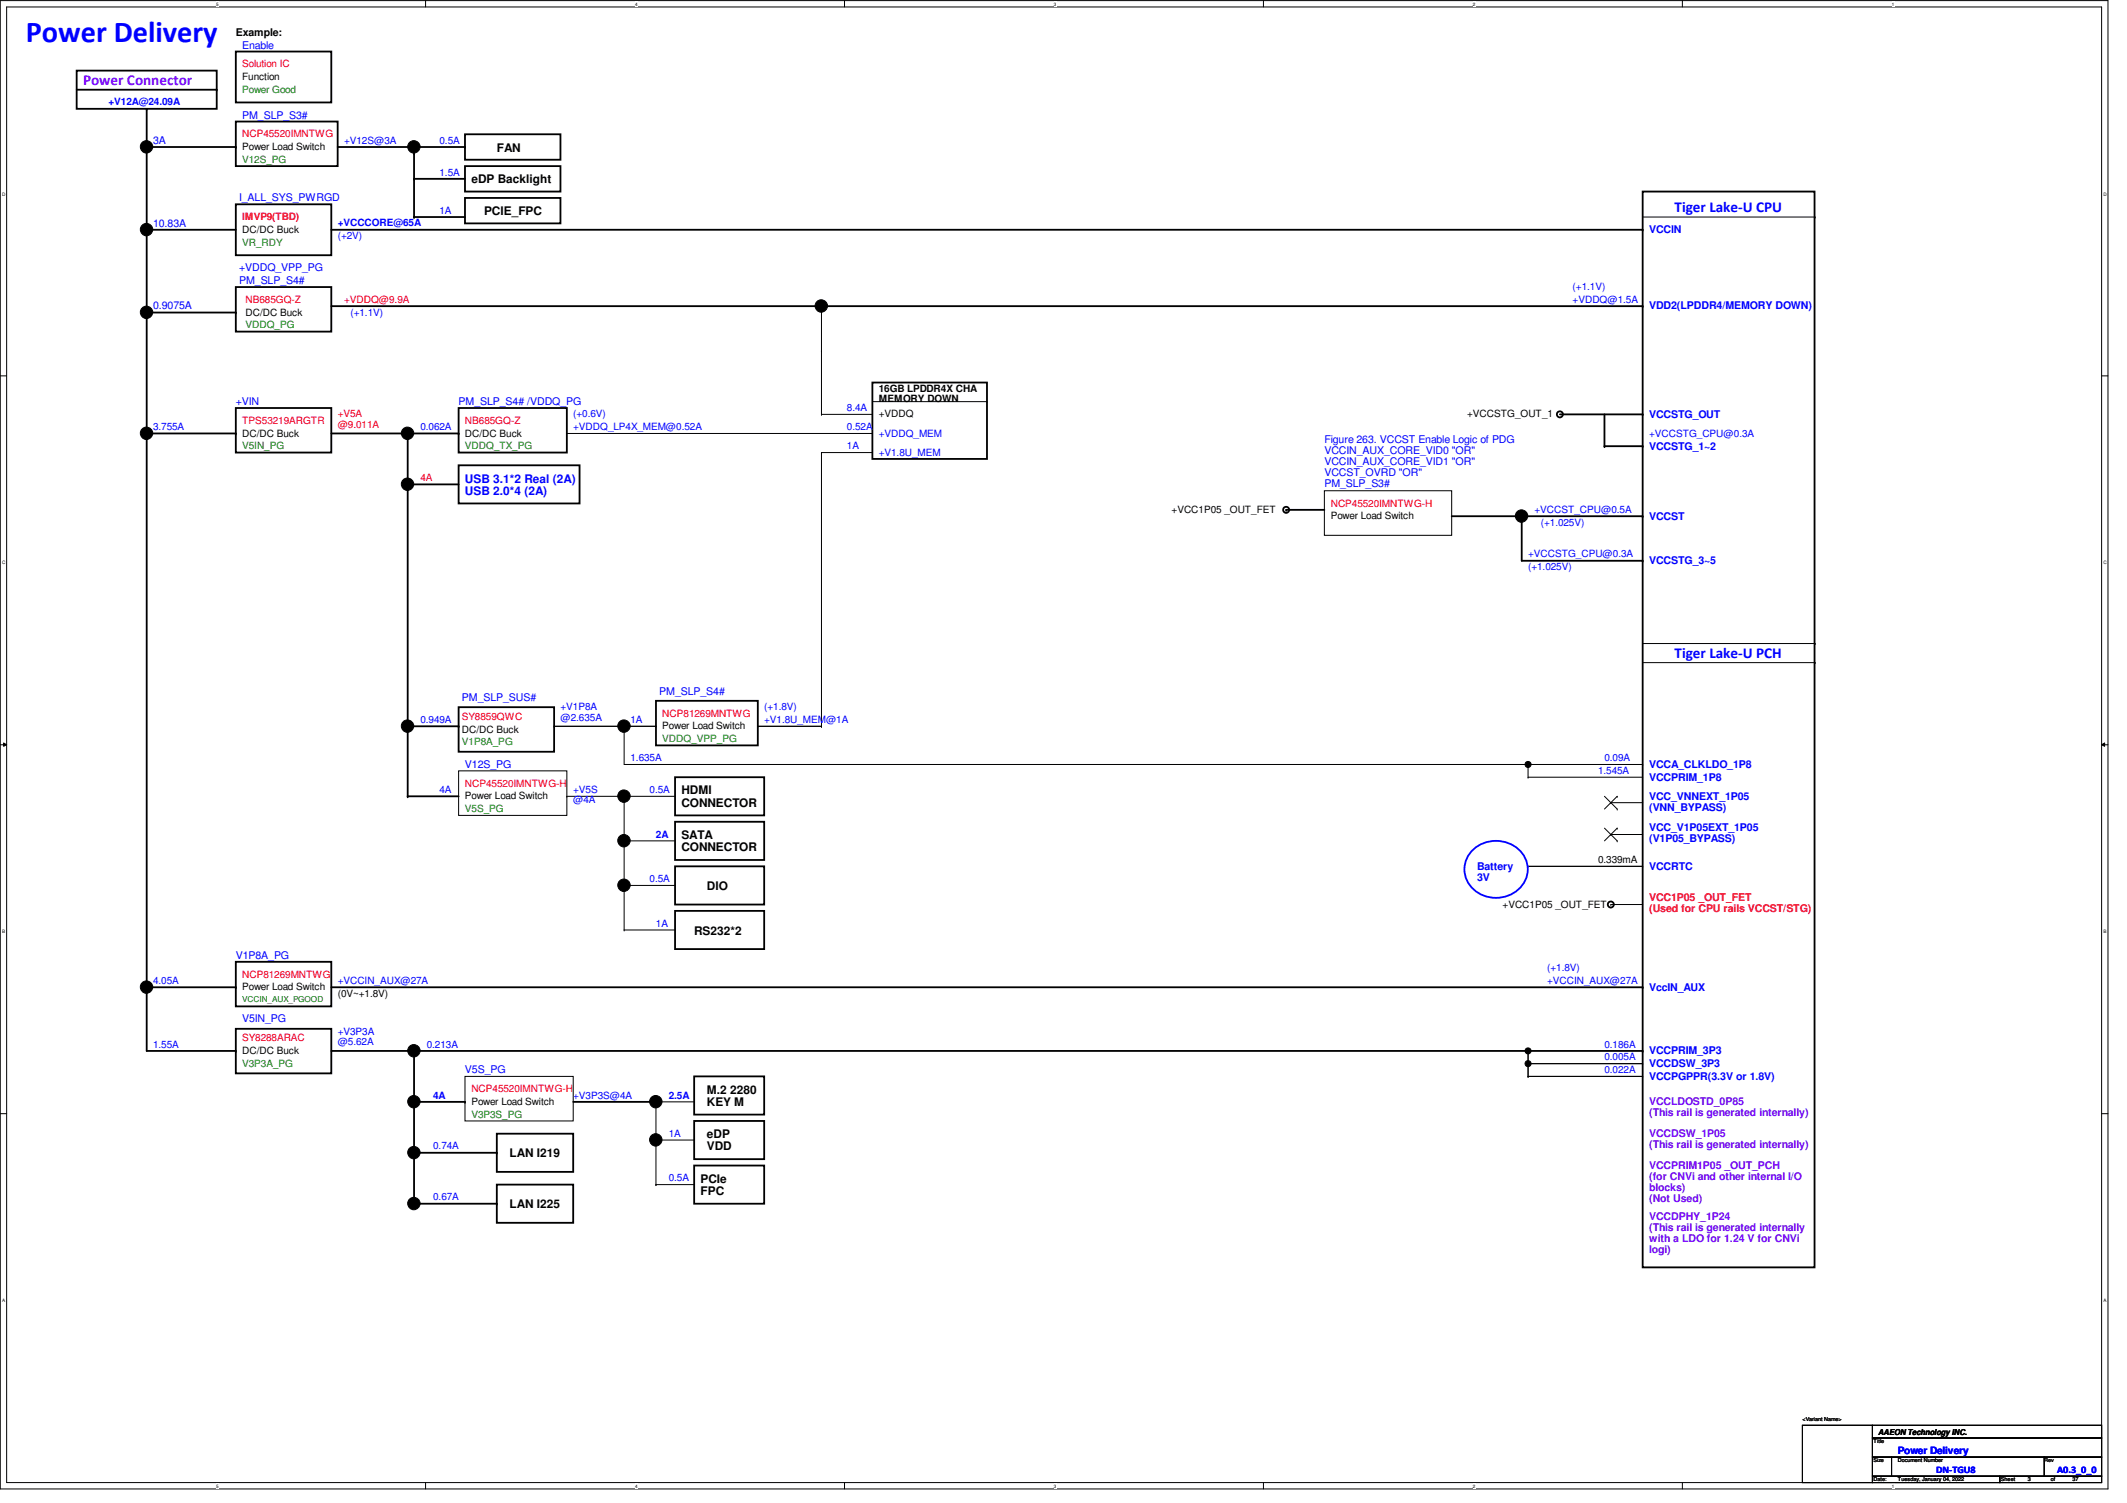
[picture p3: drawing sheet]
<svg xmlns="http://www.w3.org/2000/svg" width="297mm" height="210mm" viewBox="0 0 297 210" stroke-linecap="round" stroke-linejoin="round" font-family="sans-serif">
<defs><g id="words">
<text font-size="4.2" fill="#00f" x="3.6" y="5.9">Power Delivery</text>
<text font-size="2.1" fill="#8000ff" x="11.6" y="11.9">Power Connector</text>
<g font-size="2.1" fill="#00f">
<text x="233.8" y="29.7">Tiger Lake-U CPU</text>
<text x="233.8" y="91.9">Tiger Lake-U PCH</text>
</g>
<g font-size="1.7">
<text x="69.4" y="21.2">FAN</text>
<text x="65.8" y="25.6">eDP Backlight</text>
<text x="67.6" y="30.1">PCIE_FPC</text>
<text x="95.2" y="111">HDMI</text>
<text x="95.2" y="112.6">CONNECTOR</text>
<text x="95.2" y="117.2">SATA</text>
<text x="95.2" y="118.9">CONNECTOR</text>
<text x="98.7" y="124.3">DIO</text>
<text x="96.9" y="130.5">RS232*2</text>
<text x="98.7" y="152.7">M.2 2280</text>
<text x="98.7" y="154.4">KEY M</text>
<text x="71.2" y="161.6">LAN I219</text>
<text x="98.7" y="159">eDP</text>
<text x="98.7" y="160.7">VDD</text>
<text x="97.8" y="165.2">PCIe</text>
<text x="97.8" y="166.9">FPC</text>
<text x="71.2" y="168.7">LAN I225</text>
</g>
<g font-size="1.7" fill="#00f">
<text x="64.9" y="67.4">USB 3.1*2 Real (2A)</text>
<text x="64.9" y="69.1">USB 2.0*4 (2A)</text>
</g>
<text font-size="1.5" x="32.9" y="5">Example:</text>
<g font-size="1.5" fill="#00f">
<text x="33.8" y="6.8">Enable</text>
<text x="33.8" y="16.6">PM_SLP_S3#</text>
<text x="21.4" y="20.1">3A</text>
<text x="33.4" y="28.1">I_ALL_SYS_PWRGD</text>
<text x="21.4" y="31.7">10.83A</text>
<text x="230.3" y="32.6">VCCIN</text>
<text x="33.4" y="39.7">PM_SLP_S4#</text>
<text x="33.4" y="37.9">+VDDQ_VPP_PG</text>
<text x="21.4" y="43.2">0.9075A</text>
<text x="230.3" y="43.2">VDD2(LPDDR4/MEMORY DOWN)</text>
<text x="32.9" y="56.6">+VIN</text>
<text x="64" y="56.6">PM_SLP_S4# /VDDQ_PG</text>
<text x="230.3" y="58.3">VCCSTG_OUT</text>
<text x="185" y="61.9">Figure 263. VCCST Enable Logic of PDG</text>
<text x="185" y="63.4">VCCIN_AUX_CORE_VID0 &quot;OR&quot;</text>
<text x="185" y="64.9">VCCIN_AUX_CORE_VID1 &quot;OR&quot;</text>
<text x="230.3" y="62.8">VCCSTG_1~2</text>
<text x="185" y="66.5">VCCST_OVRD &quot;OR&quot;</text>
<text x="185" y="68">PM_SLP_S3#</text>
<text x="230.3" y="72.6">VCCST</text>
<text x="230.3" y="78.8">VCCSTG_3~5</text>
<text x="64.5" y="97.9">PM_SLP_SUS#</text>
<text x="92.1" y="97">PM_SLP_S4#</text>
<text x="64.9" y="107.2">V12S_PG</text>
<text x="230.3" y="107.2">VCCA_CLKLDO_1P8</text>
<text x="230.3" y="109">VCCPRIM_1P8</text>
<text x="230.3" y="111.7">VCC_VNNEXT_1P05</text>
<text x="230.3" y="113.2">(VNN_BYPASS)</text>
<text x="230.3" y="116.1">VCC_V1P05EXT_1P05</text>
<text x="230.3" y="117.6">(V1P05_BYPASS)</text>
<text x="206.3" y="121.5">Battery</text>
<text x="206.3" y="123">3V</text>
<text x="230.3" y="121.5">VCCRTC</text>
<text x="32.9" y="133.9">V1P8A_PG</text>
<text x="33.8" y="142.8">V5IN_PG</text>
<text x="230.3" y="138.3">VccIN_AUX</text>
<text x="64.9" y="149.9">V5S_PG</text>
<text x="230.3" y="147.2">VCCPRIM_3P3</text>
<text x="230.3" y="149">VCCDSW_3P3</text>
<text x="230.3" y="150.8">VCCPGPPR(3.3V or 1.8V)</text>
</g>
<g font-size="1.5" fill="#f00">
<text x="230.3" y="125.9">VCC1P05 _OUT_FET</text>
<text x="230.3" y="127.4">(Used for CPU rails VCCST/STG)</text>
</g>
<g font-size="1.5" fill="#8000ff">
<text x="230.3" y="154.3">VCCLDOSTD_0P85</text>
<text x="230.3" y="155.9">(This rail is generated internally)</text>
<text x="230.3" y="158.8">VCCDSW_1P05</text>
<text x="230.3" y="160.3">(This rail is generated internally)</text>
<text x="230.3" y="163.2">VCCPRIM1P05 _OUT_PCH</text>
<text x="230.3" y="164.8">(for CNVi and other internal I/O</text>
<text x="230.3" y="166.3">blocks)</text>
<text x="230.3" y="167.8">(Not Used)</text>
<text x="230.3" y="170.3">VCCDPHY_1P24</text>
<text x="230.3" y="171.9">(This rail is generated internally</text>
<text x="230.3" y="173.4">with a LDO for 1.24 V for CNVi</text>
<text x="230.3" y="174.9">logi)</text>
</g>
<g font-size="1.4">
<text x="33.8" y="11.2">Function</text>
<text x="33.8" y="21">Power Load Switch</text>
<text x="33.8" y="32.5">DC/DC Buck</text>
<text x="34.3" y="44.1">DC/DC Buck</text>
<text x="122.7" y="58.3">+VDDQ</text>
<text x="122.7" y="54.7">16GB LPDDR4X CHA</text>
<text x="122.7" y="56.2">MEMORY DOWN</text>
<text x="204.9" y="58.3">+VCCSTG_OUT_1</text>
<text x="33.8" y="61">DC/DC Buck</text>
<text x="64.9" y="61">DC/DC Buck</text>
<text x="163.6" y="71.6">+VCC1P05 _OUT_FET</text>
<text x="185.8" y="72.5">Power Load Switch</text>
<text x="92.5" y="101.9">Power Load Switch</text>
<text x="64.5" y="102.3">DC/DC Buck</text>
<text x="64.9" y="111.6">Power Load Switch</text>
<text x="223.2" y="120.5">0.339mA</text>
<text x="209.8" y="126.7">+VCC1P05 _OUT_FET</text>
<text x="33.8" y="138.3">Power Load Switch</text>
<text x="47.2" y="139.2">(0V~+1.8V)</text>
<text x="33.8" y="147.2">DC/DC Buck</text>
<text x="65.8" y="154.3">Power Load Switch</text>
</g>
<g font-size="1.4" fill="#f00">
<text x="33.8" y="9.4">Solution IC</text>
<text x="33.8" y="19.2">NCP45520IMNTWG</text>
<text x="33.8" y="30.7">IMVP9(TBD)</text>
<text x="34.3" y="42.3">NB685GQ-Z</text>
<text x="48" y="42.3">+VDDQ@9.9A</text>
<text x="33.8" y="59.2">TPS53219ARGTR</text>
<text x="47.2" y="58.3">+V5A</text>
<text x="47.2" y="59.7">@9.011A</text>
<text x="64.9" y="59.2">NB685GQ-Z</text>
<text x="58.7" y="67.2">4A</text>
<text x="185.8" y="70.7">NCP45520IMNTWG-H</text>
<text x="64.5" y="100.5">SY8859QWC</text>
<text x="92.5" y="100.1">NCP81269MNTWG</text>
<text x="64.9" y="109.9">NCP45520IMNTWG-H</text>
<text x="33.8" y="136.5">NCP81269MNTWG</text>
<text x="33.8" y="145.4">SY8288ARAC</text>
<text x="65.8" y="152.5">NCP45520IMNTWG-H</text>
</g>
<g font-size="1.4" fill="#00f">
<text x="15.2" y="14.7">+V12A@24.09A</text>
<text x="48" y="20.1">+V12S@3A</text>
<text x="61.4" y="20.1">0.5A</text>
<text x="61.4" y="24.5">1.5A</text>
<text x="61.4" y="29.8">1A</text>
<text x="47.2" y="31.6">+VCCCORE@65A</text>
<text x="47.2" y="33.4">(+2V)</text>
<text x="219.6" y="40.5">(+1.1V)</text>
<text x="48.9" y="44.1">(+1.1V)</text>
<text x="219.6" y="42.3">+VDDQ@1.5A</text>
<text x="80" y="58.3">(+0.6V)</text>
<text x="118.3" y="57.4">8.4A</text>
<text x="21.4" y="60.1">3.755A</text>
<text x="58.7" y="60.1">0.062A</text>
<text x="80" y="60.1">+VDDQ_LP4X_MEM@0.52A</text>
<text x="118.3" y="60.1">0.52A</text>
<text x="118.3" y="62.7">1A</text>
<text x="122.7" y="61">+VDDQ_MEM</text>
<text x="122.7" y="63.6">+V1.8U_MEM</text>
<text x="230.3" y="61">+VCCSTG_CPU@0.3A</text>
<text x="214.3" y="71.6">+VCCST_CPU@0.5A</text>
<text x="213.4" y="77.9">+VCCSTG_CPU@0.3A</text>
<text x="215.2" y="73.4">(+1.025V)</text>
<text x="213.4" y="79.6">(+1.025V)</text>
<text x="58.7" y="101">0.949A</text>
<text x="78.3" y="99.2">+V1P8A</text>
<text x="78.3" y="100.6">@2.635A</text>
<text x="88" y="101">1A</text>
<text x="106.7" y="99.2">(+1.8V)</text>
<text x="106.7" y="101">+V1.8U_MEM@1A</text>
<text x="88.1" y="106.3">1.635A</text>
<text x="224.1" y="106.3">0.09A</text>
<text x="61.4" y="110.7">4A</text>
<text x="80" y="110.7">+V5S</text>
<text x="80" y="112.2">@4A</text>
<text x="90.7" y="110.7">0.5A</text>
<text x="223.2" y="108.1">1.545A</text>
<text x="91.6" y="117">2A</text>
<text x="90.7" y="123.2">0.5A</text>
<text x="91.6" y="129.4">1A</text>
<text x="21.4" y="137.4">4.05A</text>
<text x="47.2" y="137.4">+VCCIN_AUX@27A</text>
<text x="216.1" y="137.4">+VCCIN_AUX@27A</text>
<text x="216.1" y="135.6">(+1.8V)</text>
<text x="21.4" y="146.3">1.55A</text>
<text x="47.2" y="144.5">+V3P3A</text>
<text x="47.2" y="146">@5.62A</text>
<text x="59.6" y="146.3">0.213A</text>
<text x="224.1" y="146.3">0.186A</text>
<text x="224.1" y="148.1">0.005A</text>
<text x="224.1" y="149.9">0.022A</text>
<text x="60.5" y="153.4">4A</text>
<text x="80" y="153.4">+V3P3S@4A</text>
<text x="93.4" y="153.4">2.5A</text>
<text x="60.5" y="160.5">0.74A</text>
<text x="93.4" y="158.7">1A</text>
<text x="60.5" y="167.6">0.67A</text>
<text x="93.4" y="165">0.5A</text>
<text x="265" y="203">Power Delivery</text>
<text x="270.4" y="205.7">DN-TGU8</text>
<text x="287.3" y="205.7">A0.3_0_0</text>
</g>
<g font-size="1.4" fill="#008000">
<text x="33.8" y="13">Power Good</text>
<text x="33.8" y="22.7">V12S_PG</text>
<text x="33.8" y="34.3">VR_RDY</text>
<text x="34.3" y="45.8">VDDQ_PG</text>
<text x="33.8" y="62.7">V5IN_PG</text>
<text x="64.9" y="62.7">VDDQ_TX_PG</text>
<text x="64.5" y="104.1">V1P8A_PG</text>
<text x="92.5" y="103.6">VDDQ_VPP_PG</text>
<text x="64.9" y="113.4">V5S_PG</text>
<text x="33.8" y="149">V3P3A_PG</text>
<text x="65.8" y="156.1">V3P3S_PG</text>
</g>
<text font-size="1.1" fill="#008000" x="33.8" y="139.9">VCCIN_AUX_PGOOD</text>
<text font-size="1.1" x="262.3" y="200.4">AAEON Technology INC.</text>
<g font-size=".8">
<text x="251.7" y="198.4">&lt;Variant Name&gt;</text>
<text x="261.7" y="201.5">Title</text>
<text x="261.7" y="204.2">Size</text>
<text x="261.7" y="206.9">Date:</text>
<text x="265" y="204.2">Document Number</text>
<text x="265" y="206.9">Tuesday, January 04, 2022</text>
<text x="279.4" y="206.9">Sheet</text>
<text x="283.2" y="206.9">3</text>
<text x="285.5" y="204.2">Rev</text>
<text x="286.4" y="206.9">of</text>
<text x="289.4" y="206.9">37</text>
</g>
<g font-size=".6">
<text x="30.2" y=".8">5</text>
<text x="88.7" y=".8">4</text>
<text x="147.2" y=".8">3</text>
<text x="205.7" y=".8">2</text>
<text x="264.2" y=".8">1</text>
<text x=".3" y="27.3">D</text>
<text x="293.7" y="27.3">D</text>
<text x=".3" y="78.8">C</text>
<text x="293.7" y="78.8">C</text>
<text x=".3" y="130.3">B</text>
<text x="293.7" y="130.3">B</text>
<text x=".3" y="181.9">A</text>
<text x="293.7" y="181.9">A</text>
<text x="30.2" y="207.8">5</text>
<text x="88.7" y="207.8">4</text>
<text x="147.2" y="207.8">3</text>
<text x="205.7" y="207.8">2</text>
<text x="264.2" y="207.8">1</text>
</g>
</g></defs>
<path d="M0 .1h294.4v207.8h-294.4zM.9 1h292.6v206.1h-292.6z" fill="none" stroke="#000" stroke-width=".14"/>
<g fill="#fff">
<path d="M30.2 .2h.3v.7h-.3z"/>
<path d="M30.2 207.2h.3v.7h-.3z"/>
</g>
<path d="M59.4 .1v.9M59.4 207.1v.8" fill="none" stroke="#000" stroke-width=".14"/>
<g fill="#fff">
<path d="M88.7 .2h.3v.7h-.3z"/>
<path d="M88.7 207.2h.3v.7h-.3z"/>
</g>
<path d="M117.9 .1v.9M117.9 207.1v.8" fill="none" stroke="#000" stroke-width=".14"/>
<g fill="#fff">
<path d="M147.2 .2h.3v.7h-.3z"/>
<path d="M147.2 207.2h.3v.7h-.3z"/>
</g>
<path d="M176.4 .1v.9M176.4 207.1v.8" fill="none" stroke="#000" stroke-width=".14"/>
<g fill="#fff">
<path d="M205.7 .2h.3v.7h-.3z"/>
<path d="M205.7 207.2h.3v.7h-.3z"/>
</g>
<path d="M234.9 .1v.9M234.9 207.1v.8" fill="none" stroke="#000" stroke-width=".14"/>
<g fill="#fff">
<path d="M264.2 .2h.3v.7h-.3z"/>
<path d="M264.2 207.2h.3v.7h-.3z"/>
<path d="M.3 26.7h.5v.7h-.5z"/>
<path d="M293.7 26.7h.5v.7h-.5z"/>
<path d="M.3 78.2h.5v.8h-.5z"/>
<path d="M293.7 78.2h.5v.8h-.5z"/>
</g>
<path d="M0 52.5h.9M293.5 52.5h.9" fill="none" stroke="#000" stroke-width=".14"/>
<g fill="#fff">
<path d="M.3 129.8h.4v.7h-.4z"/>
<path d="M293.7 129.8h.5v.7h-.5z"/>
</g>
<path d="M0 104h.9M.5 103.8l.4 .2-.4 .2zM293.5 104l.4-.2v.4zM293.5 104h.9" fill="none" stroke="#000" stroke-width=".14"/>
<path d="M.5 103.8l.4 .2-.4 .2zM293.5 104l.4-.2v.4z" fill="#000"/>
<g fill="#fff">
<path d="M.3 181.3h.4v.7h-.4z"/>
<path d="M293.7 181.3h.4v.7h-.4z"/>
</g>
<g fill="none" stroke="#000" stroke-width=".14">
<path d="M229.4 30.3h24.1M253.5 30.3h.1M114.7 42.8h.1M114.7 49h.1M114.7 57.9h.1M114.7 42.8v15.1M114.7 57.9h7.1M121.8 56.1h16M137.8 56.1h.1M79.2 60.5h42.6M114.7 63.2h.1M114.7 63.2v38.2"/>
<path d="M114.7 63.2h7.1M121.8 60.5h.1M185 68.5h17.7v6.3h-17.7zM229.4 92.5h24.1M229.4 89.9h24.1M253.5 92.5h.1M253.5 89.9h.1M64 107.7h15.2v6.2h-15.2zM77.4 101.4h.1M77.4 101.4h14.2M79.2 111.2h.1M79.2 111.2h15.1"/>
<path d="M87.2 101.4h.1M87.2 111.2h.1M87.2 117.4h.1M87.2 101.4v5.4h142.2M87.2 111.2v18.7M87.2 117.4h7.1M91.6 101.4h.1M105.8 101.4h.1M105.8 101.4h8.9M114.7 101.4h.1M213.4 108.5h.1M213.4 106.8h.1"/>
<path d="M213.4 108.5h16M213.4 106.8v1.7M224.1 111.2l1.7 1.8M224.1 115.7l1.7 1.7M225 112.1h.1M225 116.5h.1M225 112.1h4.4M225 116.5h4.4M225.8 113h.1M225.8 111.2h.1M225.8 117.4h.1M225.8 115.7h.1"/>
<path d="M225.8 111.2l-1.7 1.8M225.8 115.7l-1.7 1.7M229.4 106.8h.1M87.2 129.9h.1M87.2 123.7h.1M87.2 129.9h7.1M87.2 123.7h7.1M213.4 121h.1M213.4 121h16M225 126.3h.1M225 126.3h4.4M229.4 121h.1"/>
<path d="M0 155.5h.9M64.9 150.3h15.1v6.2h-15.1zM91.6 153.9h.1M91.6 159.2h.1M91.6 153.9h5.3M91.6 159.2h5.3M91.6 153.9v11.5M213.4 150.3h.1M213.4 148.5h.1M213.4 146.8h.1M213.4 150.3h16M213.4 148.5h16"/>
<path d="M213.4 146.8v3.5M229.4 150.3h.1M229.4 148.5h.1M293.5 155.5h.9M91.6 165.4h.1M91.6 165.4h5.3M251.7 199.1h9.8v8h-9.8zM261.5 199.1h32v1.7h-32zM261.5 200.8h32v2.7h-32zM261.5 203.5h2.7v2.7h-2.7zM261.5 206.2h17.8v.9h-17.8zM264.2 203.5h21.3v2.7h-21.3z"/>
<path d="M279.3 206.2h14.2v.9h-14.2zM285.5 203.5h8v2.7h-8z"/>
<circle cx="20.5" cy="20.5" r=".87"/>
<circle cx="20.5" cy="32.1" r=".87"/>
<circle cx="57.8" cy="20.5" r=".87"/>
<circle cx="20.5" cy="43.6" r=".87"/>
<circle cx="114.7" cy="42.7" r=".87"/>
<circle cx="20.5" cy="60.5" r=".87"/>
<circle cx="56.9" cy="60.5" r=".87"/>
<circle cx="56.9" cy="67.6" r=".87"/>
<circle cx="212.5" cy="72.1" r=".87"/>
<circle cx="56.9" cy="101.4" r=".87"/>
<circle cx="87.1" cy="111.2" r=".87"/>
<circle cx="87.1" cy="101.4" r=".87"/>
<circle cx="87.1" cy="117.4" r=".87"/>
<circle cx="213.4" cy="106.8" r=".43"/>
<circle cx="20.5" cy="137.9" r=".87"/>
<circle cx="87.1" cy="123.6" r=".87"/>
<circle cx="57.8" cy="153.9" r=".87"/>
<circle cx="57.8" cy="146.7" r=".87"/>
<circle cx="91.6" cy="159.2" r=".87"/>
<circle cx="91.6" cy="153.9" r=".87"/>
<circle cx="213.4" cy="146.8" r=".43"/>
<circle cx="213.4" cy="148.5" r=".43"/>
<circle cx="57.8" cy="161" r=".87"/>
<circle cx="57.8" cy="168.1" r=".87"/>
</g>
<g fill="none" stroke="#000" stroke-width=".25">
<path d="M10.7 9.9h19.6v5.3h-19.6zM10.7 12.5h19.6M20.5 15.2h.1M20.5 15.2v131.6h12.4M30.3 12.5h.1M32.9 17h14.3v6.2h-14.3zM32.9 7.2h13.4v7.1h-13.4zM64.9 18.8h13.4v3.5h-13.4zM20.5 32.1h.1M20.5 20.5h12.4M20.5 32.1h12.4M32.9 28.5h13.4v7.1h-13.4z"/>
<path d="M32.9 20.5h.1M46.3 32.1h183.1M47.2 20.5h17.7M57.8 21.4h.1M57.8 25h.1M57.8 30.3h.1M57.8 21.4v8.9M57.8 25h7.1M57.8 30.3h7.1M64.9 23.2h13.4v3.6h-13.4zM64.9 27.6h13.4v3.6h-13.4zM64.9 20.5h.1"/>
<path d="M229.4 26.8h24v150.2h-24zM229.4 32.1h.1M20.5 43.6h12.4M32.9 57h13.4v6.2h-13.4zM32.9 40.1h13.4v6.2h-13.4zM32.9 43.6h.1M46.3 42.8h183.1M64 57h15.2v6.2h-15.2zM121.8 53.4h16v10.7h-16zM217.8 57.9h11.6M224.1 57.9v4.4M229.4 57.9h.1"/>
<path d="M229.4 42.8h.1M20.5 60.5h12.4M32.9 60.5h.1M46.3 60.5h17.7M56.9 60.5h.1M56.9 67.6h.1M56.9 60.5v50.7M56.9 67.6h7.1M64 65h16.9v5.3h-16.9zM64 60.5h.1M179.6 71.2h.1M179.6 71.2h5.4"/>
<path d="M202.7 72.1h26.7M212.5 72.1h.1M212.5 72.1v6.2h16.9M224.1 62.3h.1M224.1 62.3h5.3M229.4 62.3h.1M229.4 72.1h.1M229.4 78.3h.1M64 98.8h13.4v6.2h-13.4zM91.6 97.9h14.2v6.2h-14.2zM56.9 111.2h.1M56.9 101.4h7.1"/>
<path d="M56.9 111.2h7.1M64 101.4h.1M94.3 108.5h12.4v5.4h-12.4zM94.3 114.8h12.4v5.3h-12.4zM20.5 137.9h12.4M32.9 134.3h13.4v6.2h-13.4zM32.9 137.9h.1M46.3 137.9h183.1M94.3 127.2h12.4v5.3h-12.4zM94.3 121h12.4v5.3h-12.4zM229.4 137.9h.1M32.9 143.7h13.4v6.2h-13.4z"/>
<path d="M32.9 146.8h.1M46.3 146.8h183.1M57.8 146.8h.1M57.8 146.8v21.3h11.6M57.8 153.9h7.1M64.9 153.9h.1M69.4 158.3h10.6v5.4h-10.6zM80 153.9h11.6M91.6 153.9h.1M96.9 150.3h9.8v5.4h-9.8zM96.9 156.5h9.8v5.4h-9.8zM229.4 146.8h.1"/>
<path d="M57.8 161h11.6M69.4 165.4h10.6v5.4h-10.6zM69.4 168.1h.1M69.4 161h.1M96.9 162.8h9.8v5.3h-9.8z"/>
<circle cx="217.8" cy="57.9" r=".43"/>
<circle cx="179.6" cy="71.2" r=".43"/>
<circle cx="225" cy="126.3" r=".43"/>
</g>
<g fill="#000">
<circle cx="20.5" cy="20.5" r=".87"/>
<circle cx="20.5" cy="32.1" r=".87"/>
<circle cx="57.8" cy="20.5" r=".87"/>
<circle cx="20.5" cy="43.6" r=".87"/>
<circle cx="114.7" cy="42.7" r=".87"/>
<circle cx="20.5" cy="60.5" r=".87"/>
<circle cx="56.9" cy="60.5" r=".87"/>
<circle cx="56.9" cy="67.6" r=".87"/>
<circle cx="212.5" cy="72.1" r=".87"/>
<circle cx="56.9" cy="101.4" r=".87"/>
<circle cx="87.1" cy="111.2" r=".87"/>
<circle cx="87.1" cy="101.4" r=".87"/>
<circle cx="87.1" cy="117.4" r=".87"/>
<circle cx="213.4" cy="106.8" r=".43"/>
<circle cx="20.5" cy="137.9" r=".87"/>
<circle cx="87.1" cy="123.6" r=".87"/>
<circle cx="57.8" cy="153.9" r=".87"/>
<circle cx="57.8" cy="146.7" r=".87"/>
<circle cx="91.6" cy="159.2" r=".87"/>
<circle cx="91.6" cy="153.9" r=".87"/>
<circle cx="213.4" cy="146.8" r=".43"/>
<circle cx="213.4" cy="148.5" r=".43"/>
<circle cx="57.8" cy="161" r=".87"/>
<circle cx="57.8" cy="168.1" r=".87"/>
</g>
<path d="M205.5 118.8a4.7 4.7 0 0 1 7.6 1.2 4 4 0 0 1-3.4 5.3 4.3 4.3 0 0 1-5.2-3.9 3.8 3.8 0 0 1 1-2.6z" fill="none" stroke="#00f" stroke-width=".25"/>
<use href="#words"/>
</svg>
